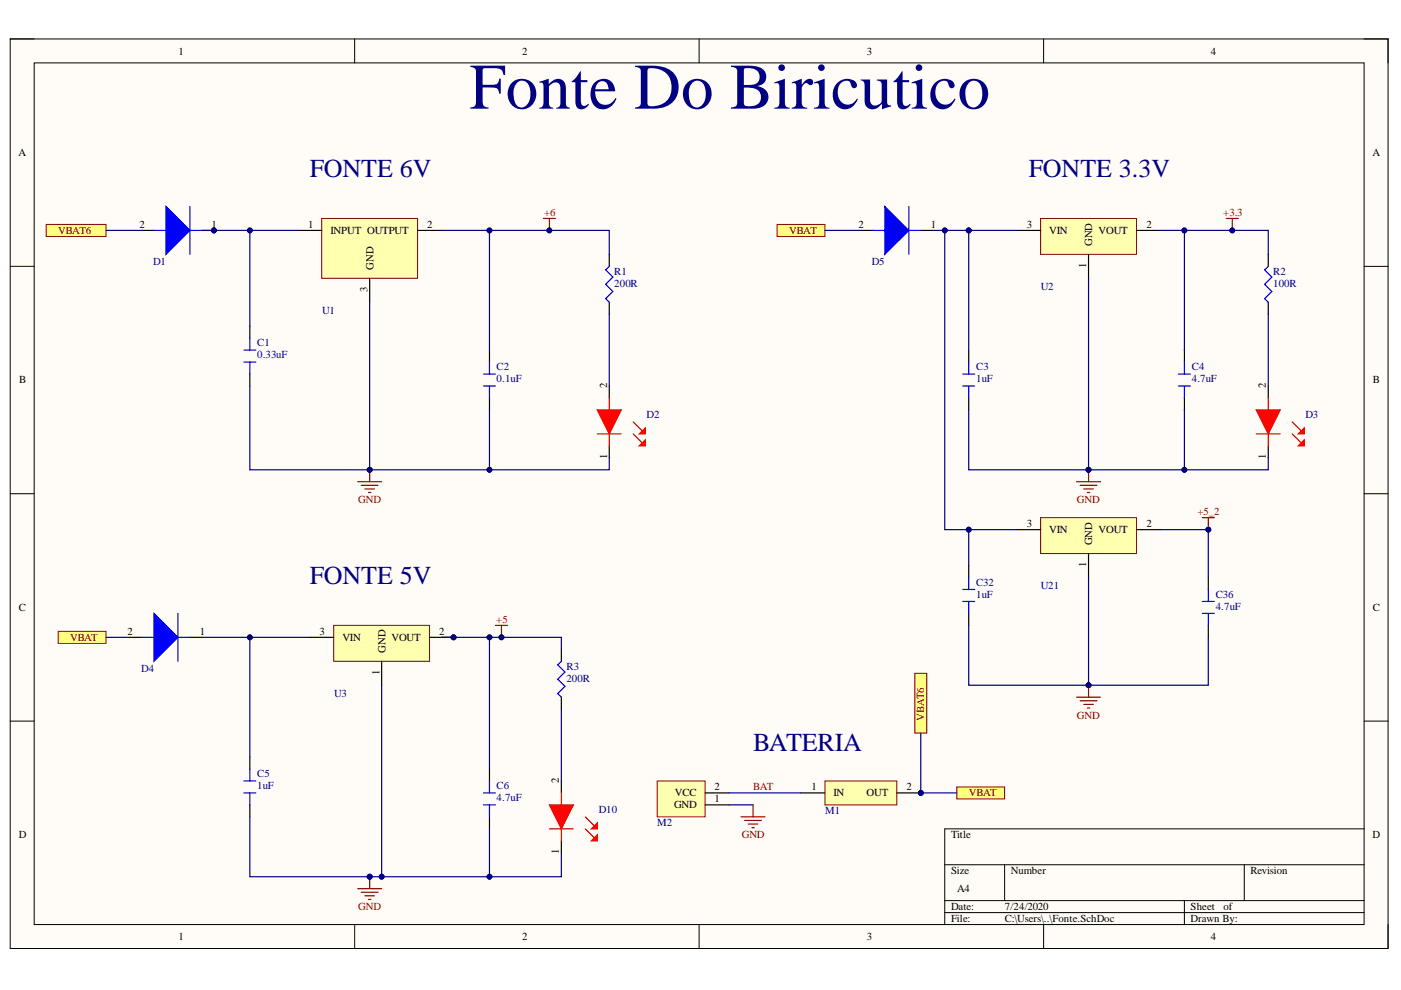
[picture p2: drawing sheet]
<svg xmlns="http://www.w3.org/2000/svg" width="297mm" height="210mm" viewBox="0 0 297 210" stroke-linecap="round" stroke-linejoin="round" font-family="sans-serif">
<defs><g id="words">
<text font-size="13.8" fill="#000080" x="99.6" y="23">Fonte Do Biricutico</text>
<g font-size="5.5" fill="#000080">
<text x="65.7" y="37.5">FONTE 6V</text>
<text x="218.1" y="37.5">FONTE 3.3V</text>
<text x="65.7" y="123.8">FONTE 5V</text>
<text x="159.7" y="159.3">BATERIA</text>
</g>
<g font-size="2.3">
<text x="37.9" y="11.6">1</text>
<text x="110.7" y="11.6">2</text>
<text x="183.8" y="11.6">3</text>
<text x="256.7" y="11.6">4</text>
<text x="3.9" y="33.1">A</text>
<text x="291" y="33.1">A</text>
<text x="29.6" y="48.3">2</text>
<text x="44.9" y="48.3">1</text>
<text x="65.3" y="48.3">1</text>
<text x="70.1" y="49.6">INPUT OUTPUT</text>
<text x="90.6" y="48.3">2</text>
<text x="182" y="48.3">2</text>
<text x="197.3" y="48.3">1</text>
<text x="217.7" y="48.3">3</text>
<text x="222.4" y="49.6">VIN</text>
<text x="231.6" y="52.2" transform="rotate(-90 231.6 52.2)">GND</text>
<text x="232.9" y="49.6">VOUT</text>
<text x="243" y="48.3">2</text>
<text x="79.2" y="57.2" transform="rotate(-90 79.2 57.2)">GND</text>
<text x="230.3" y="56.8" transform="rotate(-90 230.3 56.8)">1</text>
<text x="77.9" y="62" transform="rotate(-90 77.9 62)">3</text>
<text x="4.1" y="81.3">B</text>
<text x="128.7" y="82.3" transform="rotate(-90 128.7 82.3)">2</text>
<text x="268.4" y="82.3" transform="rotate(-90 268.4 82.3)">2</text>
<text x="291" y="81.3">B</text>
<text x="128.7" y="97.4" transform="rotate(-90 128.7 97.4)">1</text>
<text x="268.4" y="97.4" transform="rotate(-90 268.4 97.4)">1</text>
<text x="217.7" y="111.8">3</text>
<text x="222.4" y="113">VIN</text>
<text x="232.9" y="113">VOUT</text>
<text x="243" y="111.8">2</text>
<text x="231.6" y="115.6" transform="rotate(-90 231.6 115.6)">GND</text>
<text x="230.3" y="120.3" transform="rotate(-90 230.3 120.3)">1</text>
<text x="4" y="129.5">C</text>
<text x="291" y="129.5">C</text>
<text x="27" y="134.6">2</text>
<text x="42.3" y="134.6">1</text>
<text x="67.8" y="134.6">3</text>
<text x="72.6" y="135.9">VIN</text>
<text x="83" y="135.9">VOUT</text>
<text x="93.1" y="134.6">2</text>
<text x="80.5" y="143.1" transform="rotate(-90 80.5 143.1)">1</text>
<text x="81.7" y="138.4" transform="rotate(-90 81.7 138.4)">GND</text>
<text x="118.5" y="166" transform="rotate(-90 118.5 166)">2</text>
<text x="151.5" y="167.6">2</text>
<text x="172.1" y="167.6">1</text>
<text x="192.2" y="167.6">2</text>
<text x="142.9" y="171.4">GND</text>
<text x="143.1" y="168.8">VCC</text>
<text x="151.5" y="170.1">1</text>
<text x="176.7" y="168.8">IN</text>
<text x="183.7" y="168.8">OUT</text>
<text x="4" y="177.7">D</text>
<text x="201.6" y="177.7">Title</text>
<text x="291" y="177.7">D</text>
<text x="118.5" y="181.2" transform="rotate(-90 118.5 181.2)">1</text>
<text x="201.6" y="185.4">Size</text>
<text x="214.3" y="185.4">Number</text>
<text x="265.1" y="185.4">Revision</text>
<text x="202.9" y="189.2">A4</text>
<text x="201.6" y="193">Date:</text>
<text x="201.6" y="195.5">File:</text>
<text x="213" y="193">7/24/2020</text>
<text x="213" y="195.5">C:\Users\..\Fonte.SchDoc</text>
<text x="252.4" y="193">Sheet</text>
<text x="252.4" y="195.5">Drawn By:</text>
<text x="259.4" y="193">of</text>
<text x="37.9" y="199.3">1</text>
<text x="110.7" y="199.3">2</text>
<text x="183.8" y="199.3">3</text>
<text x="256.7" y="199.3">4</text>
</g>
<g font-size="2.3" fill="#800000">
<text x="115.4" y="45.8">+6</text>
<text x="259.4" y="45.8">+3.3</text>
<text x="12.3" y="49.6">VBAT6</text>
<text x="167.3" y="49.6">VBAT</text>
<text x="76" y="106.7">GND</text>
<text x="228.3" y="106.7">GND</text>
<text x="253.9" y="109.2">+5_2</text>
<text x="14.9" y="135.9">VBAT</text>
<text x="105.2" y="132">+5</text>
<text x="196" y="152.9" transform="rotate(-90 196 152.9)">VBAT6</text>
<text x="228.3" y="152.4">GND</text>
<text x="159.7" y="167.6">BAT</text>
<text x="205.4" y="168.8">VBAT</text>
<text x="157.3" y="177.7">GND</text>
<text x="76" y="193">GND</text>
</g>
<g font-size="2.3" fill="#000080">
<text x="32.5" y="56.2">D1</text>
<text x="130.2" y="58.2">R1</text>
<text x="184.8" y="56.2">D5</text>
<text x="269.9" y="58.2">R2</text>
<text x="130.2" y="60.8">200R</text>
<text x="220.7" y="61.5">U2</text>
<text x="269.9" y="60.8">100R</text>
<text x="68.3" y="66.6">U1</text>
<text x="54.5" y="73.4">C1</text>
<text x="54.5" y="76">0.33uF</text>
<text x="105.3" y="78.5">C2</text>
<text x="105.3" y="81">0.1uF</text>
<text x="207" y="78.5">C3</text>
<text x="207" y="81">1uF</text>
<text x="252.7" y="78.5">C4</text>
<text x="252.7" y="81">4.7uF</text>
<text x="137.1" y="88.6">D2</text>
<text x="276.8" y="88.6">D3</text>
<text x="207" y="124.2">C32</text>
<text x="220.7" y="124.9">U21</text>
<text x="207" y="126.7">1uF</text>
<text x="257.7" y="126.7">C36</text>
<text x="257.7" y="129.2">4.7uF</text>
<text x="29.9" y="142.5">D4</text>
<text x="120.1" y="142">R3</text>
<text x="70.8" y="147.8">U3</text>
<text x="120.1" y="144.5">200R</text>
<text x="54.5" y="164.8">C5</text>
<text x="54.5" y="167.3">1uF</text>
<text x="105.3" y="167.3">C6</text>
<text x="105.3" y="169.8">4.7uF</text>
<text x="126.9" y="172.4">D10</text>
<text x="174.9" y="172.6">M1</text>
<text x="139.4" y="175.2">M2</text>
</g>
</g></defs>
<path d="M2.2 8.3h292.1v192.8h-292.1z" fill-rule="evenodd" fill="#fffcf8"/>
<path d="M2.2 8.3h292.1v192.8h-292.1z" fill="none" stroke="#000" stroke-width=".21"/>
<path d="M7.2 13.3h282v182.7h-282z" fill-rule="evenodd" fill="#fffcf8"/>
<g fill="none" stroke="#000" stroke-width=".21">
<path d="M2.2 8.3h5M7.2 13.3h282v182.7h-282zM75.2 8.3v5M148.2 8.3v5M221.3 8.3v5M289.2 8.3h5.1v5M2.2 56.5h5M289.2 56.5h5.1M2.2 104.7h5M289.2 104.7h5.1M2.2 152.9h5M289.2 152.9h5.1"/>
<path d="M289.2 175.7h-88.9v20.3M75.2 196v5.1M148.2 196v5.1M200.3 183.3h88.9M200.3 191h88.9M200.3 193.5h88.9M213 183.3v7.7M221.3 196v5.1M251.1 191v5M263.8 183.3v7.7M294.3 196v5.1"/>
</g>
<path d="M230.8 99.6v2.5M228.2 102.1h5.1M229 102.9h3.6M229.8 103.7h2M230.5 104.4h.5M157.1 173.2h5.1M157.9 174h3.5M158.6 174.7h2.1M159.4 175.5h.5M159.7 170.7v2.5" fill="none" stroke="#800000" stroke-width=".25"/>
<circle cx="230.8" cy="99.6" r=".51" fill="#000080"/>
<circle cx="230.8" cy="99.6" r=".51" fill="none" stroke="#000080" stroke-width=".21"/>
<path d="M78.4 99.6v2.5M75.8 102.1h5.1M76.6 102.9h3.6M77.4 103.7h2M78.1 104.4h.5" fill="none" stroke="#800000" stroke-width=".25"/>
<circle cx="78.4" cy="99.6" r=".51" fill="#000080"/>
<circle cx="78.4" cy="99.6" r=".51" fill="none" stroke="#000080" stroke-width=".21"/>
<path d="M75.8 188.4h5.1M76.6 189.2h3.6M77.4 189.9h2M78.1 190.7h.5M78.4 185.9v2.5" fill="none" stroke="#800000" stroke-width=".25"/>
<circle cx="78.4" cy="185.9" r=".51" fill="#000080"/>
<circle cx="78.4" cy="185.9" r=".51" fill="none" stroke="#000080" stroke-width=".21"/>
<path d="M202.9 166.9h10.1v2.5h-10.1z" fill-rule="evenodd" fill="#ffff80"/>
<path d="M202.9 166.9h10.1v2.5h-10.1z" fill="none" stroke="#800000" stroke-width=".21"/>
<path d="M9.8 47.6h12.7v2.5h-12.7z" fill-rule="evenodd" fill="#ffff80"/>
<path d="M9.8 47.6h12.7v2.5h-12.7z" fill="none" stroke="#800000" stroke-width=".21"/>
<path d="M12.3 133.9h10.2v2.5h-10.2z" fill-rule="evenodd" fill="#ffff80"/>
<path d="M12.3 133.9h10.2v2.5h-10.2z" fill="none" stroke="#800000" stroke-width=".21"/>
<path d="M115.2 46.3h2.5M116.5 46.3v2.6" fill="none" stroke="#800000" stroke-width=".25"/>
<circle cx="116.5" cy="48.9" r=".51" fill="#000080"/>
<circle cx="116.5" cy="48.9" r=".51" fill="none" stroke="#000080" stroke-width=".21"/>
<path d="M260 46.3h2.5M261.3 46.3v2.6" fill="none" stroke="#800000" stroke-width=".25"/>
<circle cx="261.3" cy="48.9" r=".51" fill="#000080"/>
<circle cx="261.3" cy="48.9" r=".51" fill="none" stroke="#000080" stroke-width=".21"/>
<path d="M105 132.6h2.6M106.3 132.6v2.5" fill="none" stroke="#800000" stroke-width=".25"/>
<circle cx="106.3" cy="135.1" r=".51" fill="#000080"/>
<circle cx="106.3" cy="135.1" r=".51" fill="none" stroke="#000080" stroke-width=".21"/>
<path d="M194 142.7h2.5v12.7h-2.5z" fill-rule="evenodd" fill="#ffff80"/>
<path d="M194 142.7h2.5v12.7h-2.5z" fill="none" stroke="#800000" stroke-width=".21"/>
<circle cx="45.4" cy="48.9" r=".51" fill="#000080"/>
<circle cx="45.4" cy="48.9" r=".51" fill="none" stroke="#000080" stroke-width=".21"/>
<path d="M42.8 48.9h2.5" fill="none" stroke="#000" stroke-width=".25"/>
<circle cx="45.4" cy="48.9" r=".51" fill="#000080"/>
<circle cx="45.4" cy="48.9" r=".51" fill="none" stroke="#000080" stroke-width=".21"/>
<path d="M30.1 48.9h2.6" fill="none" stroke="#000" stroke-width=".25"/>
<path d="M35.2 43.8l5.1 5.1-5.1 5z" fill="#00f"/>
<path d="M32.7 48.9h2.5M35.2 43.8l5.1 5.1-5.1 5zM40.3 48.9h2.5M40.3 43.8v10.1" fill="none" stroke="#00f" stroke-width=".25"/>
<path d="M27.6 135.1h2.5M40.3 135.1h2.5" fill="none" stroke="#000" stroke-width=".25"/>
<path d="M32.7 130.1l5 5-5 5.1z" fill="#00f"/>
<g fill="none" stroke="#00f" stroke-width=".25">
<path d="M268.9 56.5l-.8 .7 1.6 1.6-1.6 1.5 1.6 1.5-1.6 1.5 .8 .8M204.1 79.3h2.6M205.4 76.8v2.5M249.8 79.3h2.6M251.1 76.8v2.5M204.1 81.8h2.6M205.4 81.8v2.6M249.8 81.8h2.6M251.1 81.8v2.6M30.1 135.1h2.6M32.7 130.1l5 5-5 5.1zM37.7 135.1h2.6"/>
<path d="M37.7 130.1v10.1"/>
</g>
<path d="M268.9 53.9v2.6M205.4 74.2v2.6M251.1 74.2v2.6M268.9 64.1v2.5M205.4 84.4v2.5M251.1 84.4v2.5M268.9 81.8v2.6M268.9 94.5v2.6" fill="none" stroke="#000" stroke-width=".25"/>
<path d="M266.3 86.9h5.1l-2.5 5.1z" fill="#f00"/>
<path d="M266.3 86.9h5.1l-2.5 5.1zM266.3 92h5.1M268.9 92v2.5M274 89.5l2.5 2.5" fill="none" stroke="#f00" stroke-width=".25"/>
<path d="M275.2 92l1.3-1.3v1.3z" fill="#f00"/>
<path d="M268.9 84.4v2.5M274 92l2.5 2.5M275.2 92l1.3-1.3v1.3z" fill="none" stroke="#f00" stroke-width=".25"/>
<path d="M276.5 93.3v1.2h-1.3z" fill="#f00"/>
<path d="M276.5 93.3v1.2h-1.3z" fill="none" stroke="#f00" stroke-width=".25"/>
<path d="M53 69.2v2.5M53 79.3v2.5M103.8 74.2v2.6M103.8 84.4v2.5M129.2 81.8v2.6M129.2 94.5v2.6" fill="none" stroke="#000" stroke-width=".25"/>
<path d="M51.7 76.8h2.5M51.7 74.2h2.5M53 71.7v2.5M53 76.8v2.5M102.5 79.3h2.5M103.8 76.8v2.5M102.5 81.8h2.5M103.8 81.8v2.6" fill="none" stroke="#00f" stroke-width=".25"/>
<path d="M126.6 86.9h5.1l-2.5 5.1z" fill="#f00"/>
<path d="M126.6 86.9h5.1l-2.5 5.1zM126.6 92h5.1M129.2 92v2.5M134.3 89.5l2.5 2.5" fill="none" stroke="#f00" stroke-width=".25"/>
<path d="M136.8 90.7v1.3h-1.3z" fill="#f00"/>
<path d="M129.2 84.4v2.5M134.3 92l2.5 2.5M136.8 90.7v1.3h-1.3z" fill="none" stroke="#f00" stroke-width=".25"/>
<path d="M136.8 93.3v1.2h-1.3z" fill="#f00"/>
<path d="M136.8 93.3v1.2h-1.3z" fill="none" stroke="#f00" stroke-width=".25"/>
<path d="M129.2 53.9v2.6M129.2 64.1v2.5M53 160.5v2.5M53 170.7v2.5M103.8 163v2.6M103.8 173.2v2.5" fill="none" stroke="#000" stroke-width=".25"/>
<path d="M129.2 56.5l-.8 .7 1.5 1.5-1.5 1.6 1.5 1.5-1.5 1.5 .8 .8M51.7 168.1h2.5M51.7 165.6h2.5M53 163v2.6M53 168.1v2.6M102.5 170.7h2.5M102.5 168.1h2.5M103.8 165.6v2.5M103.8 170.7v2.5" fill="none" stroke="#00f" stroke-width=".25"/>
<circle cx="96.2" cy="135.1" r=".51" fill="#000080"/>
<circle cx="96.2" cy="135.1" r=".51" fill="none" stroke="#000080" stroke-width=".21"/>
<path d="M70.8 132.6h20.3v7.6h-20.3z" fill-rule="evenodd" fill="#ffffb0"/>
<path d="M70.8 132.6h20.3v7.6h-20.3z" fill="none" stroke="#800000" stroke-width=".21"/>
<path d="M65.7 135.1h5.1M91.1 135.1h5.1M80.9 140.2v5.1" fill="none" stroke="#000" stroke-width=".25"/>
<circle cx="96.2" cy="135.1" r=".51" fill="#000080"/>
<circle cx="96.2" cy="135.1" r=".51" fill="none" stroke="#000080" stroke-width=".21"/>
<path d="M220.6 46.3h20.4v7.6h-20.4z" fill-rule="evenodd" fill="#ffffb0"/>
<path d="M220.6 46.3h20.4v7.6h-20.4z" fill="none" stroke="#800000" stroke-width=".21"/>
<path d="M215.5 48.9h5.1M230.8 53.9v5.1M241 48.9h5" fill="none" stroke="#000" stroke-width=".25"/>
<path d="M68.2 46.3h20.3v12.7h-20.3z" fill-rule="evenodd" fill="#ffffb0"/>
<path d="M68.2 46.3h20.3v12.7h-20.3z" fill="none" stroke="#800000" stroke-width=".21"/>
<path d="M63.1 48.9h5.1M78.4 59v5.1M88.5 48.9h5.1" fill="none" stroke="#000" stroke-width=".25"/>
<path d="M139.3 165.6h10.2v7.6h-10.2z" fill-rule="evenodd" fill="#ffffb0"/>
<path d="M139.3 165.6h10.2v7.6h-10.2z" fill="none" stroke="#800000" stroke-width=".21"/>
<path d="M149.5 170.7h5.1M149.5 168.1h5.1" fill="none" stroke="#000" stroke-width=".25"/>
<circle cx="195.2" cy="168.1" r=".51" fill="#000080"/>
<circle cx="195.2" cy="168.1" r=".51" fill="none" stroke="#000080" stroke-width=".21"/>
<path d="M174.9 165.6h15.2v5.1h-15.2z" fill-rule="evenodd" fill="#ffffb0"/>
<path d="M174.9 165.6h15.2v5.1h-15.2z" fill="none" stroke="#800000" stroke-width=".21"/>
<path d="M169.8 168.1h5.1M190.1 168.1h5.1" fill="none" stroke="#000" stroke-width=".25"/>
<circle cx="195.2" cy="168.1" r=".51" fill="#000080"/>
<circle cx="195.2" cy="168.1" r=".51" fill="none" stroke="#000080" stroke-width=".21"/>
<path d="M164.7 47.6h10.2v2.5h-10.2z" fill-rule="evenodd" fill="#ffff80"/>
<path d="M164.7 47.6h10.2v2.5h-10.2z" fill="none" stroke="#800000" stroke-width=".21"/>
<path d="M182.5 48.9h2.6M195.2 48.9h2.6" fill="none" stroke="#000" stroke-width=".25"/>
<path d="M187.6 43.8l5.1 5.1-5.1 5z" fill="#00f"/>
<path d="M185.1 48.9h2.5M187.6 43.8l5.1 5.1-5.1 5zM192.7 48.9h2.5M192.7 43.8v10.1" fill="none" stroke="#00f" stroke-width=".25"/>
<path d="M119 165.6v2.5M119 178.3v2.5" fill="none" stroke="#000" stroke-width=".25"/>
<path d="M116.5 170.7h5.1l-2.6 5z" fill="#f00"/>
<path d="M116.5 170.7h5.1l-2.6 5zM116.5 175.7h5.1M119 175.7v2.6M124.1 173.2l2.5 2.5" fill="none" stroke="#f00" stroke-width=".25"/>
<path d="M126.6 174.5v1.2h-1.2z" fill="#f00"/>
<path d="M119 168.1v2.6M124.1 175.7l2.5 2.6M126.6 174.5v1.2h-1.2z" fill="none" stroke="#f00" stroke-width=".25"/>
<path d="M125.4 178.3l1.2-1.3v1.3z" fill="#f00"/>
<path d="M125.4 178.3l1.2-1.3v1.3z" fill="none" stroke="#f00" stroke-width=".25"/>
<path d="M205.4 119.9v2.5M119 137.7v2.5M205.4 130.1v2.5M256.2 122.4v2.6M256.2 132.6v2.5M119 147.8v2.6" fill="none" stroke="#000" stroke-width=".25"/>
<path d="M204.1 127.5h2.6M204.1 125h2.6M205.4 122.4v2.6M205.4 127.5v2.6M254.9 130.1h2.6M254.9 127.5h2.6M256.2 125v2.5M256.2 130.1v2.5M119 140.2l-.7 .8 1.5 1.5-1.5 1.5 1.5 1.5-1.5 1.6 .7 .7" fill="none" stroke="#00f" stroke-width=".25"/>
<path d="M220.6 109.8h20.4v7.6h-20.4z" fill-rule="evenodd" fill="#ffffb0"/>
<path d="M220.6 109.8h20.4v7.6h-20.4z" fill="none" stroke="#800000" stroke-width=".21"/>
<path d="M215.5 112.3h5.1M230.8 117.4v5M241 112.3h5" fill="none" stroke="#000" stroke-width=".25"/>
<path d="M228.2 147.8h5.1M229 148.6h3.6M229.8 149.3h2M230.5 150.1h.5M230.8 145.3v2.5" fill="none" stroke="#800000" stroke-width=".25"/>
<circle cx="230.8" cy="145.3" r=".51" fill="#000080"/>
<circle cx="230.8" cy="145.3" r=".51" fill="none" stroke="#000080" stroke-width=".21"/>
<path d="M268.9 66.6v15.2M129.2 97.1v2.5h-25.4M154.6 168.1h15.2" fill="none" stroke="#000080" stroke-width=".25"/>
<circle cx="103.8" cy="99.6" r=".51" fill="#000080"/>
<circle cx="103.8" cy="99.6" r=".51" fill="none" stroke="#000080" stroke-width=".21"/>
<path d="M103.8 48.9h25.4v5M129.2 66.6v15.2" fill="none" stroke="#000080" stroke-width=".25"/>
<circle cx="103.8" cy="48.9" r=".51" fill="#000080"/>
<circle cx="103.8" cy="48.9" r=".51" fill="none" stroke="#000080" stroke-width=".21"/>
<circle cx="116.5" cy="48.9" r=".51" fill="#000080"/>
<circle cx="116.5" cy="48.9" r=".51" fill="none" stroke="#000080" stroke-width=".21"/>
<path d="M93.6 48.9h10.2v25.3" fill="none" stroke="#000080" stroke-width=".25"/>
<circle cx="103.8" cy="48.9" r=".51" fill="#000080"/>
<circle cx="103.8" cy="48.9" r=".51" fill="none" stroke="#000080" stroke-width=".21"/>
<path d="M205.4 48.9v25.3" fill="none" stroke="#000080" stroke-width=".25"/>
<circle cx="205.4" cy="48.9" r=".51" fill="#000080"/>
<circle cx="205.4" cy="48.9" r=".51" fill="none" stroke="#000080" stroke-width=".21"/>
<path d="M268.9 53.9v-5h-17.8v25.3" fill="none" stroke="#000080" stroke-width=".25"/>
<circle cx="261.3" cy="48.9" r=".51" fill="#000080"/>
<circle cx="261.3" cy="48.9" r=".51" fill="none" stroke="#000080" stroke-width=".21"/>
<circle cx="251.1" cy="48.9" r=".51" fill="#000080"/>
<circle cx="251.1" cy="48.9" r=".51" fill="none" stroke="#000080" stroke-width=".21"/>
<path d="M205.4 48.9h10.1" fill="none" stroke="#000080" stroke-width=".25"/>
<circle cx="205.4" cy="48.9" r=".51" fill="#000080"/>
<circle cx="205.4" cy="48.9" r=".51" fill="none" stroke="#000080" stroke-width=".21"/>
<path d="M230.8 59v40.6h-25.4v-12.7" fill="none" stroke="#000080" stroke-width=".25"/>
<circle cx="230.8" cy="99.6" r=".51" fill="#000080"/>
<circle cx="230.8" cy="99.6" r=".51" fill="none" stroke="#000080" stroke-width=".21"/>
<path d="M268.9 97.1v2.5h-38.1" fill="none" stroke="#000080" stroke-width=".25"/>
<circle cx="230.8" cy="99.6" r=".51" fill="#000080"/>
<circle cx="230.8" cy="99.6" r=".51" fill="none" stroke="#000080" stroke-width=".21"/>
<circle cx="251.1" cy="99.6" r=".51" fill="#000080"/>
<circle cx="251.1" cy="99.6" r=".51" fill="none" stroke="#000080" stroke-width=".21"/>
<path d="M246 48.9h5.1" fill="none" stroke="#000080" stroke-width=".25"/>
<circle cx="251.1" cy="48.9" r=".51" fill="#000080"/>
<circle cx="251.1" cy="48.9" r=".51" fill="none" stroke="#000080" stroke-width=".21"/>
<path d="M251.1 86.9v12.7" fill="none" stroke="#000080" stroke-width=".25"/>
<circle cx="251.1" cy="99.6" r=".51" fill="#000080"/>
<circle cx="251.1" cy="99.6" r=".51" fill="none" stroke="#000080" stroke-width=".21"/>
<path d="M80.9 145.3v40.6M154.6 170.7h5.1" fill="none" stroke="#000080" stroke-width=".25"/>
<circle cx="80.9" cy="185.9" r=".51" fill="#000080"/>
<circle cx="80.9" cy="185.9" r=".51" fill="none" stroke="#000080" stroke-width=".21"/>
<path d="M53 81.8v17.8h50.8v-12.7" fill="none" stroke="#000080" stroke-width=".25"/>
<circle cx="103.8" cy="99.6" r=".51" fill="#000080"/>
<circle cx="103.8" cy="99.6" r=".51" fill="none" stroke="#000080" stroke-width=".21"/>
<circle cx="78.4" cy="99.6" r=".51" fill="#000080"/>
<circle cx="78.4" cy="99.6" r=".51" fill="none" stroke="#000080" stroke-width=".21"/>
<path d="M22.5 48.9h7.6M53 48.9v20.3" fill="none" stroke="#000080" stroke-width=".25"/>
<circle cx="53" cy="48.9" r=".51" fill="#000080"/>
<circle cx="53" cy="48.9" r=".51" fill="none" stroke="#000080" stroke-width=".21"/>
<path d="M42.8 48.9h20.3" fill="none" stroke="#000080" stroke-width=".25"/>
<circle cx="45.4" cy="48.9" r=".51" fill="#000080"/>
<circle cx="45.4" cy="48.9" r=".51" fill="none" stroke="#000080" stroke-width=".21"/>
<circle cx="53" cy="48.9" r=".51" fill="#000080"/>
<circle cx="53" cy="48.9" r=".51" fill="none" stroke="#000080" stroke-width=".21"/>
<path d="M53 173.2v12.7h25.4" fill="none" stroke="#000080" stroke-width=".25"/>
<circle cx="78.4" cy="185.9" r=".51" fill="#000080"/>
<circle cx="78.4" cy="185.9" r=".51" fill="none" stroke="#000080" stroke-width=".21"/>
<path d="M78.4 64.1v35.5" fill="none" stroke="#000080" stroke-width=".25"/>
<circle cx="78.4" cy="99.6" r=".51" fill="#000080"/>
<circle cx="78.4" cy="99.6" r=".51" fill="none" stroke="#000080" stroke-width=".21"/>
<path d="M195.2 155.4v12.7h7.7" fill="none" stroke="#000080" stroke-width=".25"/>
<circle cx="195.2" cy="168.1" r=".51" fill="#000080"/>
<circle cx="195.2" cy="168.1" r=".51" fill="none" stroke="#000080" stroke-width=".21"/>
<path d="M65.7 135.1h-12.7v25.4" fill="none" stroke="#000080" stroke-width=".25"/>
<circle cx="53" cy="135.1" r=".51" fill="#000080"/>
<circle cx="53" cy="135.1" r=".51" fill="none" stroke="#000080" stroke-width=".21"/>
<path d="M22.5 135.1h5.1M42.8 135.1h10.2" fill="none" stroke="#000080" stroke-width=".25"/>
<circle cx="53" cy="135.1" r=".51" fill="#000080"/>
<circle cx="53" cy="135.1" r=".51" fill="none" stroke="#000080" stroke-width=".21"/>
<path d="M205.4 48.7v.2h-7.6" fill="none" stroke="#000080" stroke-width=".25"/>
<circle cx="200.3" cy="48.9" r=".51" fill="#000080"/>
<circle cx="200.3" cy="48.9" r=".51" fill="none" stroke="#000080" stroke-width=".21"/>
<circle cx="205.4" cy="48.9" r=".51" fill="#000080"/>
<circle cx="205.4" cy="48.9" r=".51" fill="none" stroke="#000080" stroke-width=".21"/>
<path d="M174.9 48.9h7.6M93.6 135.1h25.4v2.6" fill="none" stroke="#000080" stroke-width=".25"/>
<circle cx="96.2" cy="135.1" r=".51" fill="#000080"/>
<circle cx="96.2" cy="135.1" r=".51" fill="none" stroke="#000080" stroke-width=".21"/>
<circle cx="103.8" cy="135.1" r=".51" fill="#000080"/>
<circle cx="103.8" cy="135.1" r=".51" fill="none" stroke="#000080" stroke-width=".21"/>
<circle cx="106.3" cy="135.1" r=".51" fill="#000080"/>
<circle cx="106.3" cy="135.1" r=".51" fill="none" stroke="#000080" stroke-width=".21"/>
<path d="M246 112.3h10.2v10.1M119 150.4v15.2" fill="none" stroke="#000080" stroke-width=".25"/>
<circle cx="256.2" cy="112.3" r=".51" fill="#000080"/>
<circle cx="256.2" cy="112.3" r=".51" fill="none" stroke="#000080" stroke-width=".21"/>
<path d="M215.5 112.3h-10.1v7.6" fill="none" stroke="#000080" stroke-width=".25"/>
<circle cx="205.4" cy="112.3" r=".51" fill="#000080"/>
<circle cx="205.4" cy="112.3" r=".51" fill="none" stroke="#000080" stroke-width=".21"/>
<path d="M230.8 122.4v22.9h-25.4v-12.7" fill="none" stroke="#000080" stroke-width=".25"/>
<circle cx="230.8" cy="145.3" r=".51" fill="#000080"/>
<circle cx="230.8" cy="145.3" r=".51" fill="none" stroke="#000080" stroke-width=".21"/>
<path d="M256.2 135.1v10.2h-25.4" fill="none" stroke="#000080" stroke-width=".25"/>
<circle cx="230.8" cy="145.3" r=".51" fill="#000080"/>
<circle cx="230.8" cy="145.3" r=".51" fill="none" stroke="#000080" stroke-width=".21"/>
<path d="M119 180.8v5.1h-40.6" fill="none" stroke="#000080" stroke-width=".25"/>
<circle cx="78.4" cy="185.9" r=".51" fill="#000080"/>
<circle cx="78.4" cy="185.9" r=".51" fill="none" stroke="#000080" stroke-width=".21"/>
<circle cx="80.9" cy="185.9" r=".51" fill="#000080"/>
<circle cx="80.9" cy="185.9" r=".51" fill="none" stroke="#000080" stroke-width=".21"/>
<circle cx="103.8" cy="185.9" r=".51" fill="#000080"/>
<circle cx="103.8" cy="185.9" r=".51" fill="none" stroke="#000080" stroke-width=".21"/>
<path d="M103.8 175.7v10.2" fill="none" stroke="#000080" stroke-width=".25"/>
<circle cx="103.8" cy="185.9" r=".51" fill="#000080"/>
<circle cx="103.8" cy="185.9" r=".51" fill="none" stroke="#000080" stroke-width=".21"/>
<path d="M103.8 135.1v27.9" fill="none" stroke="#000080" stroke-width=".25"/>
<circle cx="103.8" cy="135.1" r=".51" fill="#000080"/>
<circle cx="103.8" cy="135.1" r=".51" fill="none" stroke="#000080" stroke-width=".21"/>
<path d="M200.3 48.9v63.4h5.1" fill="none" stroke="#000080" stroke-width=".25"/>
<circle cx="200.3" cy="48.9" r=".51" fill="#000080"/>
<circle cx="200.3" cy="48.9" r=".51" fill="none" stroke="#000080" stroke-width=".21"/>
<circle cx="205.4" cy="112.3" r=".51" fill="#000080"/>
<circle cx="205.4" cy="112.3" r=".51" fill="none" stroke="#000080" stroke-width=".21"/>
<path d="M254.9 109.8h2.6M256.2 109.8v2.5" fill="none" stroke="#800000" stroke-width=".25"/>
<circle cx="256.2" cy="112.3" r=".51" fill="#000080"/>
<circle cx="256.2" cy="112.3" r=".51" fill="none" stroke="#000080" stroke-width=".21"/>
<use href="#words"/>
</svg>
